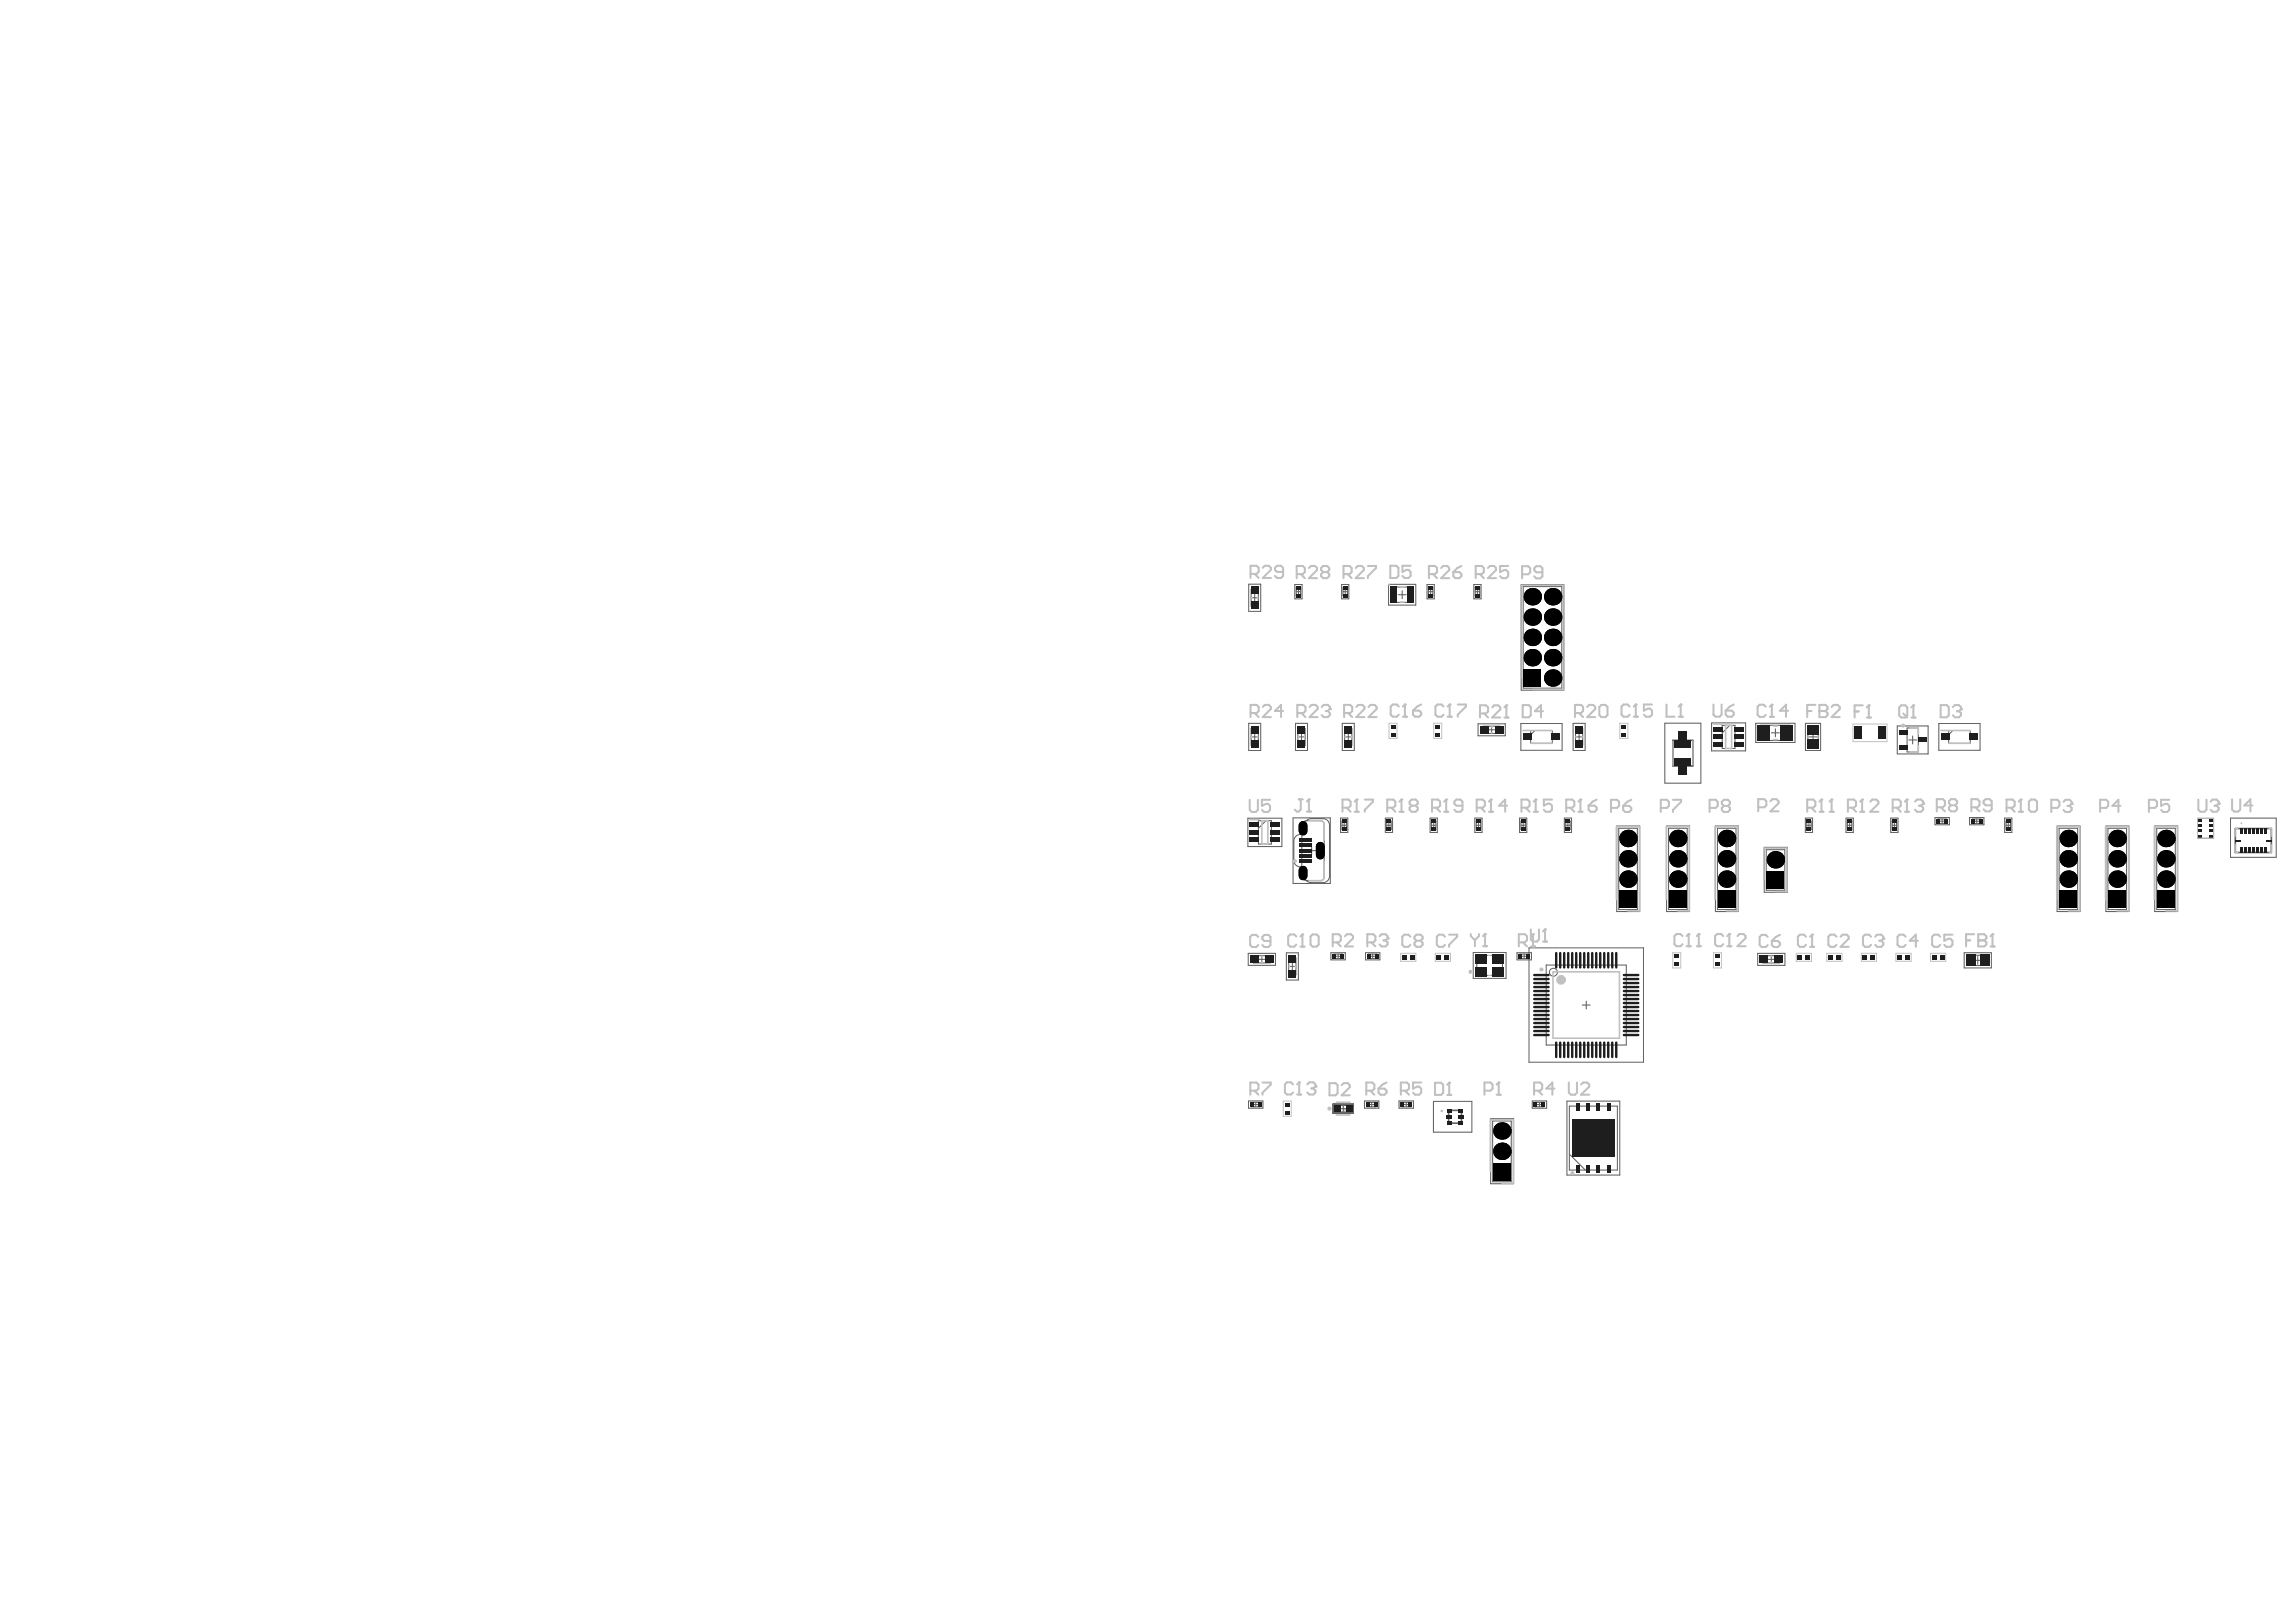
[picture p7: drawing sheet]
<svg xmlns="http://www.w3.org/2000/svg" width="297mm" height="210mm" viewBox="0 0 297 210" stroke-linecap="round" stroke-linejoin="round" font-family="sans-serif">
<g fill="none" stroke="#5a5a5a" stroke-width=".13">
<path d="M161.5 75.6h1.6v3.5h-1.6zM161.9 77.4h.9M161.9 76.3h.9v2.1h-.9zM162.3 76.9v.9M167.5 75.6h.9v1.9h-.9zM167.7 76.6h.6M167.7 76h.6v1.1h-.6zM168 76.3v.6M173.6 75.6h.9v1.9h-.9zM173.7 76.6h.6M173.7 76h.6v1.1h-.6zM174 76.3v.6"/>
<path d="M179.6 75.6h3.6v2.7h-3.6zM180.3 76h2.2v2h-2.2zM180.9 77h1M181.4 76.4v1.1M184.6 75.6h1v1.9h-1zM184.8 76.6h.6M184.8 76h.6v1.1h-.6zM185.1 76.3v.6M190.7 75.6h.9v1.9h-.9zM190.9 76.6h.5M190.9 76h.5v1.1h-.5zM191.1 76.3v.6"/>
<path d="M196.8 75.7h5.5v13.6h-5.5zM197.1 75.9h5v13.2h-5zM161.5 93.6h1.6v3.5h-1.6zM161.9 95.4h.9M161.9 94.3h.9v2.2h-.9zM162.3 94.9v.9M167.6 93.6h1.6v3.5h-1.6zM167.9 95.4h.9M167.9 94.3h.9v2.2h-.9zM168.4 94.9v.9M173.7 93.6h1.5v3.5h-1.5zM174 95.4h.9"/>
<path d="M174 94.3h.9v2.2h-.9zM174.4 94.9v.9M191.2 93.7h3.5v1.5h-3.5zM191.9 94h2.2v.9h-2.2zM192.5 94.4h.9M193 94v.9M196.8 93.6h5.3v3.5h-5.3zM198 94.5h2.8v1.7h-2.8zM198.6 94.5l-.6 .6M203.5 93.6h1.6v3.5h-1.6zM203.8 95.4h1M203.8 94.3h1v2.2h-1z"/>
<path d="M204.3 94.9v.9M215.4 93.6h4.6v7.7h-4.6zM221.4 93.6h4.4v3.6h-4.4zM222.8 93.9h1.7v3h-1.7zM223.8 93.9l-1 .9M227.1 93.6h5.1v2.5h-5.1zM227.8 93.9h3.8v1.9h-3.8zM229.2 94.8h1M229.7 94.3v1.1M233.6 93.6h1.9v3.5h-1.9zM233.9 94.2h1.3v2.3h-1.3zM234 95.4h1.1"/>
<path d="M234.6 94.8v1.1M245.5 93.9h3.9v3.7h-3.9zM246.7 94.2h1.5v3.1h-1.5zM246.9 95.8h1.1M247.4 95.2v1.1M250.8 93.6h5.4v3.5h-5.4zM252.1 94.5h2.8v1.7h-2.8zM252.6 94.5l-.5 .6M161.4 105.9h4.4v3.7h-4.4zM162.8 106.2h1.7v3h-1.7zM163.8 106.2l-1 1M167.3 105.8h4.8v8.5h-4.8z"/>
<path d="M168.6 106.3l.5-.1h1.7l.3 .1 .2 .4-.1 7-.4 .3h-1.7a.63 .63 0 0 1-.7-.6v-6.6zM169 106.2l.6-.3h1.6a.83 .83 0 0 1 .8 .9v6.6a.83 .83 0 0 1-.8 .8h-1.6a.83 .83 0 0 1-.8-.8v-1.2a1.03 1.03 0 0 1-1.4-.8v-2.6a.83 .83 0 0 1 .8-.8h.6v-1.2zM169.2 110.1h1M169.7 109.6v1M173.4 105.9h1v1.8h-1zM173.6 106.8h.6M173.6 106.3h.6v1h-.6zM173.9 106.5v.6M179.2 105.9h1v1.8h-1zM179.4 106.8h.6M179.4 106.3h.6v1h-.6zM179.7 106.5v.6"/>
<path d="M185 105.9h.9v1.8h-.9zM185.2 106.8h.6M185.2 106.3h.6v1h-.6zM185.5 106.5v.6M190.8 105.9h.9v1.8h-.9zM191 106.8h.6M191 106.3h.6v1h-.6zM191.3 106.5v.6M196.6 105.9h.9v1.8h-.9zM196.8 106.8h.5M196.8 106.3h.5v1h-.5zM197.1 106.5v.6"/>
<path d="M202.4 105.9h.9v1.8h-.9zM202.6 106.8h.5M202.6 106.3h.5v1h-.5zM202.8 106.5v.6M209.2 106.9h2.9v11.1h-2.9zM209.4 107.2h2.4v10.5h-2.4zM215.6 106.9h3v11.1h-3zM215.9 107.2h2.4v10.5h-2.4zM221.9 106.9h3v11.1h-3zM222.2 107.2h2.4v10.5h-2.4zM228.2 109.7h3v5.8h-3zM228.5 110h2.4v5.2h-2.4z"/>
<path d="M233.6 105.9h.9v1.8h-.9zM233.7 106.8h.6M233.7 106.3h.6v1h-.6zM234 106.5v.6M238.8 105.9h1v1.8h-1zM239 106.8h.6M239 106.3h.6v1h-.6zM239.3 106.5v.6M244.6 105.9h.9v1.8h-.9zM244.8 106.8h.6M244.8 106.3h.6v1h-.6zM245.1 106.5v.6"/>
<path d="M250.3 105.8h1.9v.9h-1.9zM250.7 106h1.1v.6h-1.1zM251 106.3h.5M251.3 106v.6M254.8 105.8h1.9v.9h-1.9zM255.2 106h1.1v.6h-1.1zM255.5 106.3h.5M255.7 106v.6M259.3 105.9h1v1.8h-1zM259.5 106.8h.6M259.5 106.3h.6v1h-.6zM259.8 106.5v.6"/>
<path d="M266.1 106.9h3v11.1h-3zM266.4 107.2h2.4v10.5h-2.4zM272.4 106.9h3v11.1h-3zM272.7 107.2h2.4v10.5h-2.4zM278.8 106.9h2.9v11.1h-2.9zM279 107.2h2.4v10.5h-2.4zM284.3 105.9h2.1v2.6h-2.1zM288.6 105.9h5.9v5h-5.9zM161.5 123.4h3.5v1.5h-3.5zM162.2 123.7h2.1v.9h-2.1zM162.8 124.1h.9M163.2 123.7v.9"/>
<path d="M166.4 123.3h1.6v3.5h-1.6zM166.7 125.1h1M166.7 124h1v2.2h-1zM167.2 124.6v.9M172.2 123.3h1.8v.9h-1.8zM172.6 123.5h1.1v.5h-1.1zM172.8 123.8h.6M173.1 123.5v.5M176.7 123.3h1.8v.9h-1.8zM177 123.5h1.1v.5h-1.1zM177.3 123.8h.6M177.6 123.5v.5"/>
<path d="M190.6 123.3h4.2v3.3h-4.2zM191.1 123.6h3.3v2.6h-3.3zM196.3 123.3h1.8v.9h-1.8zM196.6 123.5h1.1v.5h-1.1zM196.9 123.8h.6M197.2 123.5v.5M197.8 122.7h14.8v14.8h-14.8zM200 124.9h10.4v10.3h-10.4zM204.7 130.1h1M205.2 129.5v1.1M227.4 123.4h3.5v1.5h-3.5zM228.1 123.7h2.1v.9h-2.1z"/>
<path d="M228.7 124.1h.9M229.2 123.7v.9M254.1 123.3h3.5v2h-3.5zM254.7 123.6h2.3v1.3h-2.3zM255.4 124.3h1M255.9 123.8v1M161.5 142.5h1.9v.9h-1.9zM161.9 142.7h1.1v.5h-1.1zM162.2 142.9h.5M162.5 142.7v.5M173.3 143.5h1M173.8 143v1"/>
<path d="M176.5 142.5h1.9v.9h-1.9zM176.9 142.7h1.1v.5h-1.1zM177.2 142.9h.5M177.5 142.7v.5M181 142.5h1.9v.9h-1.9zM181.4 142.7h1.1v.5h-1.1zM181.6 142.9h.6M181.9 142.7v.5M185.4 142.5h5v4h-5zM192.9 144.8h2.9v8.4h-2.9zM193.1 145.1h2.4v7.8h-2.4zM198.2 142.5h1.9v.9h-1.9z"/>
<path d="M198.6 142.7h1.1v.5h-1.1zM198.9 142.9h.5M199.2 142.7v.5M202.7 142.5h6.9v9.6h-6.9zM203 143.1h6.2v8.3h-6.2zM203 149.4l2.1 2"/>
<circle cx="201" cy="125.8" r=".52"/>
</g>
<g fill="none" stroke="#5a5a5a" stroke-width=".21">
<path d="M216.4 95.8h2.6v3.3h-2.6zM289.2 107.2h4.7v3.1h-4.7zM172.5 142.9h2.6v1.1h-2.6zM187.4 143.7h1.7v1.6h-1.7z"/>
<circle cx="190.2" cy="125.8" r=".1"/>
</g>
<g fill="#5a5a5a">
<path d="M174.5 143a.23 .23 0 0 1 .3 .2 .23 .23 0 0 1-.2 .3l-.1 .1h.3v.1h-.4l.2-.3a.16 .16 0 0 0 .1-.2 .16 .16 0 0 0-.1-.1l-.2 .1z"/>
<path d="M173.9 143.1v.5h.2l.1-.4zM173.8 143l.4 .1 .1 .4-.1 .1-.4 .1z"/>
</g>
<path d="M172.5 142.9h2.6v1.1h-2.6zM172.9 143h1.8v.9h-1.8z" fill="none" stroke="#5a5a5a" stroke-width=".21"/>
<path d="M168.6 106.8v.7M168.6 112.6v.7M170.8 109.5v1.2" fill="none" stroke="#000" stroke-width="1.1"/>
<g fill="#000">
<path d="M197.1 86.6h2.3v2.3h-2.3z" fill-rule="evenodd"/>
<path d="M197.1 86.6h2.3v2.3h-2.3z" fill-rule="evenodd"/>
<path d="M209.5 115.3h2.2v2.2h-2.2z" fill-rule="evenodd"/>
<path d="M209.5 115.3h2.2v2.2h-2.2z" fill-rule="evenodd"/>
<path d="M215.9 115.3h2.3v2.2h-2.3z" fill-rule="evenodd"/>
<path d="M215.9 115.3h2.3v2.2h-2.3z" fill-rule="evenodd"/>
<path d="M222.2 115.3h2.3v2.2h-2.3z" fill-rule="evenodd"/>
<path d="M222.2 115.3h2.3v2.2h-2.3z" fill-rule="evenodd"/>
<path d="M228.6 112.8h2.2v2.2h-2.2z" fill-rule="evenodd"/>
<path d="M228.6 112.8h2.2v2.2h-2.2z" fill-rule="evenodd"/>
<path d="M266.5 115.3h2.2v2.2h-2.2z" fill-rule="evenodd"/>
<path d="M266.5 115.3h2.2v2.2h-2.2z" fill-rule="evenodd"/>
<path d="M272.8 115.3h2.2v2.2h-2.2z" fill-rule="evenodd"/>
<path d="M272.8 115.3h2.2v2.2h-2.2z" fill-rule="evenodd"/>
<path d="M279.1 115.3h2.2v2.2h-2.2z" fill-rule="evenodd"/>
<path d="M279.1 115.3h2.2v2.2h-2.2z" fill-rule="evenodd"/>
<path d="M193.2 150.5h2.2v2.2h-2.2z" fill-rule="evenodd"/>
<path d="M193.2 150.5h2.2v2.2h-2.2z" fill-rule="evenodd"/>
</g>
<g fill="#000">
<circle cx="198.2" cy="77.2" r="1.13"/>
<circle cx="198.2" cy="79.9" r="1.13"/>
<circle cx="200.9" cy="77.2" r="1.13"/>
<circle cx="200.9" cy="79.9" r="1.13"/>
<circle cx="198.2" cy="85.1" r="1.13"/>
<circle cx="198.2" cy="82.5" r="1.13"/>
<circle cx="200.9" cy="87.7" r="1.13"/>
<circle cx="200.9" cy="85.1" r="1.13"/>
<circle cx="200.9" cy="82.5" r="1.13"/>
<circle cx="210.6" cy="108.5" r="1.13"/>
<circle cx="210.6" cy="111.1" r="1.13"/>
<circle cx="210.6" cy="113.8" r="1.13"/>
<circle cx="217.1" cy="108.5" r="1.13"/>
<circle cx="217.1" cy="111.1" r="1.13"/>
<circle cx="217.1" cy="113.8" r="1.13"/>
<circle cx="223.4" cy="111.1" r="1.13"/>
<circle cx="223.4" cy="113.8" r="1.13"/>
<circle cx="223.4" cy="108.5" r="1.13"/>
<circle cx="229.7" cy="111.3" r="1.13"/>
<circle cx="267.6" cy="111.1" r="1.13"/>
<circle cx="267.6" cy="108.5" r="1.13"/>
<circle cx="267.6" cy="113.8" r="1.13"/>
<circle cx="273.9" cy="108.5" r="1.13"/>
<circle cx="273.9" cy="111.1" r="1.13"/>
<circle cx="273.9" cy="113.8" r="1.13"/>
<circle cx="280.2" cy="108.5" r="1.13"/>
<circle cx="280.2" cy="111.1" r="1.13"/>
<circle cx="280.2" cy="113.8" r="1.13"/>
<circle cx="194.3" cy="146.4" r="1.13"/>
<circle cx="194.3" cy="149" r="1.13"/>
</g>
<g fill="#1e1e1e">
<path d="M161.7 142.7h.5v.5h-.5z" fill-rule="evenodd"/>
<path d="M161.8 123.7h1v.9h-1z" fill-rule="evenodd"/>
<path d="M161.7 108.4h1.2v.6h-1.2z" fill-rule="evenodd"/>
<path d="M161.7 106.4h1.2v.6h-1.2z" fill-rule="evenodd"/>
<path d="M161.8 95.8h1v1h-1z" fill-rule="evenodd"/>
<path d="M161.8 93.9h1v1h-1z" fill-rule="evenodd"/>
<path d="M163.7 123.7h1v.9h-1z" fill-rule="evenodd"/>
<path d="M166.2 142.7h.6v.5h-.6z" fill-rule="evenodd"/>
<path d="M167.9 95.8h1v1h-1z" fill-rule="evenodd"/>
<path d="M167.9 93.9h1v1h-1z" fill-rule="evenodd"/>
<path d="M167.7 76.9h.6v.4h-.6z" fill-rule="evenodd"/>
<path d="M167.7 75.8h.6v.5h-.6z" fill-rule="evenodd"/>
<path d="M172.4 123.5h.4v.5h-.4z" fill-rule="evenodd"/>
<path d="M173.9 95.8h1v1h-1z" fill-rule="evenodd"/>
<path d="M173.9 93.9h1v1h-1z" fill-rule="evenodd"/>
<path d="M176.7 142.7h.5v.5h-.5z" fill-rule="evenodd"/>
<path d="M176.8 123.5h.5v.5h-.5z" fill-rule="evenodd"/>
<path d="M179.4 107.1h.6v.4h-.6z" fill-rule="evenodd"/>
<path d="M179.4 106h.6v.5h-.6z" fill-rule="evenodd"/>
<path d="M181.2 142.7h.4v.5h-.4z" fill-rule="evenodd"/>
<path d="M181.4 123.6h.5v.6h-.5z" fill-rule="evenodd"/>
<path d="M182.5 123.6h.5v.6h-.5z" fill-rule="evenodd"/>
<path d="M185.2 107.1h.6v.4h-.6z" fill-rule="evenodd"/>
<path d="M185.2 106h.6v.5h-.6z" fill-rule="evenodd"/>
<path d="M184.8 76.9h.6v.4h-.6z" fill-rule="evenodd"/>
<path d="M184.8 75.8h.6v.5h-.6z" fill-rule="evenodd"/>
<path d="M187.1 144.3h.7v.5h-.7z" fill-rule="evenodd"/>
<path d="M187.3 145.1h.5v.4h-.5z" fill-rule="evenodd"/>
<path d="M186.9 123.6h.5v.6h-.5z" fill-rule="evenodd"/>
<path d="M188.7 144.3h.7v.5h-.7z" fill-rule="evenodd"/>
<path d="M188.7 145.1h.5v.4h-.5z" fill-rule="evenodd"/>
<path d="M190.9 125.2h1.4v1.2h-1.4z" fill-rule="evenodd"/>
<path d="M191 107.1h.6v.4h-.6z" fill-rule="evenodd"/>
<path d="M191 106h.6v.5h-.6z" fill-rule="evenodd"/>
<path d="M191.5 94h1v.9h-1z" fill-rule="evenodd"/>
<path d="M190.9 76.9h.5v.4h-.5z" fill-rule="evenodd"/>
<path d="M190.9 75.8h.5v.5h-.5z" fill-rule="evenodd"/>
<path d="M193.1 125.2h1.5v1.2h-1.5z" fill-rule="evenodd"/>
<path d="M193.4 94h1.1v.9h-1.1z" fill-rule="evenodd"/>
<path d="M198.4 142.7h.5v.5h-.5z" fill-rule="evenodd"/>
<path d="M197.5 123.5h.4v.5h-.4z" fill-rule="evenodd"/>
<path d="M199.4 142.7h.5v.5h-.5z" fill-rule="evenodd"/>
<path d="M202.6 107.1h.5v.4h-.5z" fill-rule="evenodd"/>
<path d="M202.6 106h.5v.5h-.5z" fill-rule="evenodd"/>
<path d="M203.9 150.8h.5v1h-.5z" fill-rule="evenodd"/>
<path d="M203.8 95.8h1v1h-1z" fill-rule="evenodd"/>
<path d="M203.8 93.9h1v1h-1z" fill-rule="evenodd"/>
<path d="M206.6 150.8h.4v1h-.4z" fill-rule="evenodd"/>
<path d="M207.9 150.8h.4v1h-.4z" fill-rule="evenodd"/>
<path d="M209.8 93.8h.6v.5h-.6z" fill-rule="evenodd"/>
<path d="M216.6 123.5h.6v.5h-.6z" fill-rule="evenodd"/>
<path d="M233.6 123.6h.5v.6h-.5z" fill-rule="evenodd"/>
<path d="M233.7 107.1h.6v.4h-.6z" fill-rule="evenodd"/>
<path d="M233.7 106h.6v.5h-.6z" fill-rule="evenodd"/>
<path d="M237.6 123.6h.5v.6h-.5z" fill-rule="evenodd"/>
<path d="M242 123.6h.6v.6h-.6z" fill-rule="evenodd"/>
<path d="M246.5 123.6h.5v.6h-.5z" fill-rule="evenodd"/>
<path d="M245.5 123.6h.5v.6h-.5z" fill-rule="evenodd"/>
<path d="M245.7 96.4h1v.7h-1z" fill-rule="evenodd"/>
<path d="M245.7 94.5h1v.6h-1z" fill-rule="evenodd"/>
<path d="M251 123.6h.5v.6h-.5z" fill-rule="evenodd"/>
<path d="M250 123.6h.5v.6h-.5z" fill-rule="evenodd"/>
<path d="M250.5 106h.5v.6h-.5z" fill-rule="evenodd"/>
<path d="M255 106h.5v.6h-.5z" fill-rule="evenodd"/>
<path d="M256 106h.5v.6h-.5z" fill-rule="evenodd"/>
<path d="M284.3 107.3h.5v.4h-.5z" fill-rule="evenodd"/>
<path d="M284.3 106.7h.5v.3h-.5z" fill-rule="evenodd"/>
<path d="M284.3 106h.5v.4h-.5z" fill-rule="evenodd"/>
<path d="M285.9 106h.5v.4h-.5z" fill-rule="evenodd"/>
<path d="M285.9 106.7h.5v.3h-.5z" fill-rule="evenodd"/>
<path d="M285.9 107.3h.5v.4h-.5z" fill-rule="evenodd"/>
<path d="M161.7 107.4h1.2v.6h-1.2z" fill-rule="evenodd"/>
<path d="M161.8 75.9h1v1h-1z" fill-rule="evenodd"/>
<path d="M161.8 77.8h1v1h-1z" fill-rule="evenodd"/>
<path d="M166.2 143.7h.6v.5h-.6z" fill-rule="evenodd"/>
<path d="M172.6 143.1h.8v.8h-.8z" fill-rule="evenodd"/>
<path d="M174.1 143.1h.9v.8h-.9z" fill-rule="evenodd"/>
<path d="M187.3 143.6h.5v.4h-.5z" fill-rule="evenodd"/>
<path d="M188.7 143.6h.5v.4h-.5z" fill-rule="evenodd"/>
</g>
<path d="M201.8 134.9v1.9M202.4 134.9v1.9M202.9 134.9v1.9" fill="none" stroke="#1e1e1e" stroke-width=".31"/>
<path d="M203.9 142.8h.5v.9h-.5z" fill-rule="evenodd" fill="#1e1e1e"/>
<path d="M203.9 134.9v1.9M204.4 134.9v1.9M205 134.9v1.9" fill="none" stroke="#1e1e1e" stroke-width=".31"/>
<path d="M206.6 142.8h.4v.9h-.4z" fill-rule="evenodd" fill="#1e1e1e"/>
<path d="M206 134.9v1.9M206.5 134.9v1.9M207 134.9v1.9" fill="none" stroke="#1e1e1e" stroke-width=".31"/>
<path d="M207.9 142.8h.4v.9h-.4z" fill-rule="evenodd" fill="#1e1e1e"/>
<path d="M208.1 134.9v1.9M208.6 134.9v1.9M209.1 134.9v1.9" fill="none" stroke="#1e1e1e" stroke-width=".31"/>
<g fill="#1e1e1e">
<path d="M209.8 94.8h.6v.6h-.6z" fill-rule="evenodd"/>
<path d="M216.6 124.5h.6v.6h-.6z" fill-rule="evenodd"/>
<path d="M240 94h.9v1.7h-.9z" fill-rule="evenodd"/>
<path d="M248.2 95.4h1v.7h-1z" fill-rule="evenodd"/>
<path d="M284.3 108h.5v.4h-.5z" fill-rule="evenodd"/>
<path d="M285.9 108h.5v.4h-.5z" fill-rule="evenodd"/>
<path d="M289.8 109.6h.3v.7h-.3z" fill-rule="evenodd"/>
<path d="M290.4 109.6h.2v.7h-.2z" fill-rule="evenodd"/>
<path d="M290.9 109.6h.2v.7h-.2z" fill-rule="evenodd"/>
<path d="M290.9 107.2h.2v.7h-.2z" fill-rule="evenodd"/>
<path d="M290.4 107.2h.2v.7h-.2z" fill-rule="evenodd"/>
<path d="M289.8 107.2h.3v.7h-.3z" fill-rule="evenodd"/>
<path d="M291.9 109.6h.3v.7h-.3z" fill-rule="evenodd"/>
<path d="M292.4 109.6h.3v.7h-.3z" fill-rule="evenodd"/>
<path d="M292.9 109.6h.3v.7h-.3z" fill-rule="evenodd"/>
<path d="M292.9 107.2h.3v.7h-.3z" fill-rule="evenodd"/>
<path d="M292.4 107.2h.3v.7h-.3z" fill-rule="evenodd"/>
<path d="M291.9 107.2h.3v.7h-.3z" fill-rule="evenodd"/>
<path d="M190.9 123.5h1.4v1.2h-1.4z" fill-rule="evenodd"/>
<path d="M193.1 123.5h1.5v1.2h-1.5z" fill-rule="evenodd"/>
</g>
<path d="M201.8 123.3v1.9M202.4 123.3v1.9M202.9 123.3v1.9M203.9 123.3v1.9M204.4 123.3v1.9M205 123.3v1.9M206 123.3v1.9M206.5 123.3v1.9M207 123.3v1.9M208.1 123.3v1.9M208.6 123.3v1.9M209.1 123.3v1.9" fill="none" stroke="#1e1e1e" stroke-width=".31"/>
<g fill="#1e1e1e">
<path d="M254.4 123.6h1.1v1.4h-1.1z" fill-rule="evenodd"/>
<path d="M256.2 123.6h1.2v1.4h-1.2z" fill-rule="evenodd"/>
<path d="M162.7 142.7h.5v.5h-.5z" fill-rule="evenodd"/>
<path d="M166.7 125.5h1v1h-1z" fill-rule="evenodd"/>
<path d="M166.7 123.6h1v1h-1z" fill-rule="evenodd"/>
<path d="M168.1 110.5h1.5v.5h-1.5z" fill-rule="evenodd"/>
<path d="M168.1 111.2h1.5v.5h-1.5z" fill-rule="evenodd"/>
<path d="M164.4 108.4h1.2v.6h-1.2z" fill-rule="evenodd"/>
<path d="M168.1 108.5h1.5v.5h-1.5z" fill-rule="evenodd"/>
<path d="M168.1 109.2h1.5v.4h-1.5z" fill-rule="evenodd"/>
<path d="M164.4 106.4h1.2v.6h-1.2z" fill-rule="evenodd"/>
<path d="M177.7 142.7h.5v.5h-.5z" fill-rule="evenodd"/>
<path d="M173.4 123.5h.5v.5h-.5z" fill-rule="evenodd"/>
<path d="M177.9 123.5h.4v.5h-.4z" fill-rule="evenodd"/>
<path d="M173.6 107.1h.6v.4h-.6z" fill-rule="evenodd"/>
<path d="M173.6 106h.6v.5h-.6z" fill-rule="evenodd"/>
<path d="M173.7 76.9h.6v.4h-.6z" fill-rule="evenodd"/>
<path d="M173.7 75.8h.6v.5h-.6z" fill-rule="evenodd"/>
<path d="M182.2 142.7h.5v.5h-.5z" fill-rule="evenodd"/>
<path d="M185.9 123.6h.5v.6h-.5z" fill-rule="evenodd"/>
<path d="M179.9 93.8h.6v.5h-.6z" fill-rule="evenodd"/>
<path d="M185.7 93.8h.6v.5h-.6z" fill-rule="evenodd"/>
</g>
<path d="M198.5 133.9h1.8M198.5 132.9h1.8M198.5 132.4h1.8M198.5 131.9h1.8M198.5 130.8h1.8M198.5 130.3h1.8M198.5 129.8h1.8M198.5 129.3h1.8M198.5 128.3h1.8M198.5 127.7h1.8M198.5 127.2h1.8M198.5 126.2h1.8" fill="none" stroke="#1e1e1e" stroke-width=".31"/>
<g fill="#1e1e1e">
<path d="M196.4 123.5h.5v.5h-.5z" fill-rule="evenodd"/>
<path d="M196.8 107.1h.5v.4h-.5z" fill-rule="evenodd"/>
<path d="M196.8 106h.5v.5h-.5z" fill-rule="evenodd"/>
<path d="M205.2 150.8h.5v1h-.5z" fill-rule="evenodd"/>
</g>
<path d="M210.1 133.9h1.8M210.1 131.9h1.8M210.1 132.4h1.8M210.1 132.9h1.8M210.1 129.3h1.8M210.1 129.8h1.8M210.1 130.3h1.8M210.1 130.8h1.8M210.1 127.2h1.8M210.1 127.7h1.8M210.1 128.3h1.8M210.1 126.2h1.8" fill="none" stroke="#1e1e1e" stroke-width=".31"/>
<g fill="#1e1e1e">
<path d="M216.7 98.1h2.1v1.1h-2.1z" fill-rule="evenodd"/>
<path d="M216.7 95.8h2.1v1h-2.1z" fill-rule="evenodd"/>
<path d="M221.9 123.5h.6v.5h-.6z" fill-rule="evenodd"/>
<path d="M227.7 123.7h1v.9h-1z" fill-rule="evenodd"/>
<path d="M224.4 96h1.2v.7h-1.2z" fill-rule="evenodd"/>
<path d="M221.7 96h1.2v.7h-1.2z" fill-rule="evenodd"/>
<path d="M224.4 94.1h1.2v.6h-1.2z" fill-rule="evenodd"/>
<path d="M221.7 94.1h1.2v.6h-1.2z" fill-rule="evenodd"/>
<path d="M232.6 123.6h.5v.6h-.5z" fill-rule="evenodd"/>
<path d="M236.5 123.6h.6v.6h-.6z" fill-rule="evenodd"/>
<path d="M233.8 95.7h1.5v1.2h-1.5z" fill-rule="evenodd"/>
<path d="M233.8 93.9h1.5v1.1h-1.5z" fill-rule="evenodd"/>
<path d="M241 123.6h.5v.6h-.5z" fill-rule="evenodd"/>
<path d="M239 107.1h.6v.4h-.6z" fill-rule="evenodd"/>
<path d="M239 106h.6v.5h-.6z" fill-rule="evenodd"/>
<path d="M244.8 107.1h.6v.4h-.6z" fill-rule="evenodd"/>
<path d="M244.8 106h.6v.5h-.6z" fill-rule="evenodd"/>
<path d="M251.5 106h.5v.6h-.5z" fill-rule="evenodd"/>
<path d="M259.5 107.1h.6v.4h-.6z" fill-rule="evenodd"/>
<path d="M259.5 106h.6v.5h-.6z" fill-rule="evenodd"/>
<path d="M289.2 108.6h.7v.3h-.7z" fill-rule="evenodd"/>
<path d="M293.2 108.6h.7v.3h-.7z" fill-rule="evenodd"/>
<path d="M164.4 107.4h1.2v.6h-1.2z" fill-rule="evenodd"/>
<path d="M168.1 109.9h1.5v.4h-1.5z" fill-rule="evenodd"/>
<path d="M179.9 94.8h.6v.6h-.6z" fill-rule="evenodd"/>
<path d="M185.7 94.8h.6v.6h-.6z" fill-rule="evenodd"/>
<path d="M179.9 75.9h.9v2.1h-.9z" fill-rule="evenodd"/>
<path d="M182 75.9h.9v2.1h-.9z" fill-rule="evenodd"/>
</g>
<path d="M198.5 133.4h1.8M198.5 131.4h1.8M198.5 128.8h1.8M198.5 126.7h1.8M201.3 134.9v1.9M203.4 134.9v1.9" fill="none" stroke="#1e1e1e" stroke-width=".31"/>
<g fill="#1e1e1e">
<path d="M197 94.9h1.1v.9h-1.1z" fill-rule="evenodd"/>
<path d="M200.7 94.9h1.1v.9h-1.1z" fill-rule="evenodd"/>
<path d="M205.2 142.8h.5v.9h-.5z" fill-rule="evenodd"/>
</g>
<path d="M205.5 134.9v1.9M207.5 134.9v1.9M210.1 133.4h1.8M210.1 126.7h1.8M210.1 128.8h1.8M210.1 131.4h1.8" fill="none" stroke="#1e1e1e" stroke-width=".31"/>
<g fill="#1e1e1e">
<path d="M217.2 99.2h1v1.1h-1z" fill-rule="evenodd"/>
<path d="M217.2 94.6h1v1.2h-1z" fill-rule="evenodd"/>
<path d="M221.9 124.5h.6v.6h-.6z" fill-rule="evenodd"/>
<path d="M224.4 95.1h1.2v.6h-1.2z" fill-rule="evenodd"/>
<path d="M221.7 95.1h1.2v.6h-1.2z" fill-rule="evenodd"/>
<path d="M227.4 93.9h1.6v1.9h-1.6z" fill-rule="evenodd"/>
<path d="M230.4 93.9h1.6v1.9h-1.6z" fill-rule="evenodd"/>
<path d="M243 94h.9v1.7h-.9z" fill-rule="evenodd"/>
<path d="M251.1 94.9h1.1v.9h-1.1z" fill-rule="evenodd"/>
<path d="M291.4 109.6h.3v.7h-.3z" fill-rule="evenodd"/>
<path d="M291.4 107.2h.3v.7h-.3z" fill-rule="evenodd"/>
</g>
<path d="M201.3 123.3v1.9M203.4 123.3v1.9M205.5 123.3v1.9M207.5 123.3v1.9" fill="none" stroke="#1e1e1e" stroke-width=".31"/>
<g fill="#1e1e1e">
<path d="M229.6 123.7h1v.9h-1z" fill-rule="evenodd"/>
<path d="M254.8 94.9h1.1v.9h-1.1z" fill-rule="evenodd"/>
<path d="M203.4 144.8h5.5v4.9h-5.5z" fill-rule="evenodd"/>
</g>
<g fill="none" stroke="#c0c0c0" stroke-width=".21">
<path d="M161.9 77.3v.1M162.7 77.3v.1M181.1 77.9h.6M181.1 76h.6M161.9 95.3v.1M162.7 95.3v.1M168 95.3v.1M168.8 95.3v.1M174 95.3v.1M174.8 95.3v.1M192.9 94.8h.1M192.9 94.1h.1"/>
<path d="M196.8 87.7v-12h5.6v13.5h-4.2M197 94.5h3.8M198 96.2h2.8M203.9 95.3v.1M204.7 95.3v.1M221.7 93.7h1.2M223.2 93.9h.8v3h-.8zM229.4 95.7h.5M229.4 94h.5M247.1 94.2h1.1v.8M248.2 96.5v.8h-1.1M251.1 94.5h3.8"/>
<path d="M252.1 96.2h2.8M161.7 106.1h1.2M163.3 106.2h.7v3h-.7zM169.3 106.2h1.5l.4 .2 .1 2.3M171.3 111.5l-.1 2.2-.4 .3h-1.5M209.1 116.4v-9.4h3v10.9h-1.5M215.6 116.4v-9.4h2.9v10.9h-1.4M221.9 116.4v-9.4h2.9v10.9h-1.4M228.2 113.9v-4.1h3v5.6h-1.5M266.1 116.4v-9.4h3v10.9h-1.5M272.4 116.4v-9.4h3v10.9h-1.5M278.7 116.4v-9.4h3v10.9h-1.5"/>
<path d="M163.2 123.8h.1M163.2 124.5h.1M166.8 125v.1M167.6 125v.1M200.9 125.8h8.6v8.6h-8.6zM229.1 123.8h.1M229.1 124.5h.1M172.9 144.3h1.8M172.9 142.6h1.8M192.8 151.6v-6.7h3v8.2h-1.5"/>
<circle cx="190.2" cy="125.8" r=".1"/>
<circle cx="186.5" cy="143.8" r=".05"/>
</g>
<g fill="none" stroke="#c0c0c0" stroke-width=".13">
<path d="M179.7 93.6h1v2h-1zM185.5 93.6h1v2h-1zM209.6 93.6h1v2h-1zM216.4 95.9v3.2M219 95.8v3.2M239.7 93.7h4.4v2.3h-4.4zM284.3 105.9h2.1v2.6h-2.1zM289.2 109.3v1h.3M289.5 107.2h-.3v1.1M293.5 107.2h.4v1.1M293.9 109.3v1h-.3M181.2 123.4h2v1h-2z"/>
<path d="M185.7 123.4h1.9v1h-1.9zM192.5 126.2h.4M192.5 123.6h.4M216.4 123.3h1v2h-1zM221.7 123.3h1v2h-1zM232.4 123.4h2v1h-2zM236.3 123.4h2v1h-2zM240.8 123.4h2v1h-2zM245.3 123.4h1.9v1h-1.9zM249.8 123.4h1.9v1h-1.9zM166 142.5h1.1v2h-1.1z"/>
<circle cx="179.7" cy="75.7" r=".05"/>
<circle cx="290" cy="106.5" r=".05"/>
</g>
<g fill="none" stroke="#c0c0c0" stroke-width=".26">
<path d="M161.8 74.3h.8l.2-.3v-.5l-.2-.3h-.8v1.6M162.3 74.3l.5 .5M163.4 73.5l.2-.3h.6l.2 .3v.2l-1 1.1h1M166 74h-.8l-.3-.3v-.2l.3-.3h.5l.3 .3v1l-.3 .3h-.5l-.3-.3M167.8 74.3h.7l.3-.3v-.5l-.3-.3h-.7v1.6M168.3 74.3l.5 .5M169.3 73.5l.3-.3h.5l.3 .3v.3l-1.1 1h1.1M171.2 74l-.3-.2v-.3l.3-.3h.5l.3 .3v.3l-.3 .2M171.2 74l-.3 .3v.3l.3 .2h.5l.3-.2v-.3l-.3-.3M171.2 74h.5M173.8 74.3h.8l.3-.3v-.5l-.3-.3h-.8v1.6M174.3 74.3l.6 .5"/>
<path d="M175.4 73.5l.3-.3h.5l.2 .3v.3l-1 1h1M177 73.2h1v.3l-1 1.1v.2M179.9 73.2h.8l.2 .3v1l-.2 .3h-.8zM182.5 73.2h-1.1v.8l.6-.3h.2l.3 .3v.5l-.3 .3h-.5l-.3-.3M184.9 74.3h.8l.2-.3v-.5l-.2-.3h-.8v1.6M185.4 74.3l.5 .5M186.4 73.5l.3-.3h.5l.3 .3v.3l-1.1 1h1.1M188 74h.8l.3 .3v.3l-.3 .2h-.5l-.3-.2zM189.1 73.2l-.6 .3-.5 .5M190.9 74.3h.8l.3-.3v-.5l-.3-.3h-.8v1.6M191.4 74.3l.6 .5M192.5 73.5l.3-.3h.5l.2 .3v.3l-1 1h1"/>
<path d="M195.1 73.2h-1v.8l.5-.2h.3l.2 .2v.6l-.2 .2h-.6l-.2-.2M196.9 74.3h.8l.3-.2v-.6l-.3-.2h-.8v1.5M199.5 74.1h-.7l-.3-.3v-.3l.3-.2h.5l.2 .2v1.1l-.2 .2h-.5l-.3-.2M161.8 92.3h.8l.2-.3v-.5l-.2-.3h-.8v1.6M162.3 92.3l.5 .5M163.4 91.5l.2-.3h.6l.2 .3v.2l-1 1.1h1M166 92h-1.1l.8-.8v1.6M167.8 92.3h.8l.3-.3v-.5l-.3-.3h-.8v1.6M168.4 92.3l.5 .5M169.4 91.5l.3-.3h.5l.3 .3v.2l-1.1 1.1h1.1M171 91.5l.3-.3h.5l.2 .3v.2M171.5 92h.3"/>
<path d="M171.8 92l.2 .3v.2l-.2 .3h-.5l-.3-.3M172 91.7h.1M172 91.7l-.2 .3M173.9 92.3h.8l.2-.3v-.5l-.2-.3h-.8v1.6M174.4 92.3l.5 .5M175.5 91.5l.2-.3h.6l.2 .3v.2l-1 1.1h1M177 91.5l.3-.3h.5l.3 .3v.2l-1.1 1.1h1.1M181 91.4l-.3-.2h-.5l-.3 .2v1.1l.3 .2h.5l.3-.2M181.5 92.7h.5M181.8 91.2h.1M181.8 91.2v1.5M181.8 91.2l-.3 .2"/>
<path d="M182.8 92h.8l.3 .2v.3l-.3 .2h-.5l-.3-.2zM183.9 91.2l-.6 .2-.5 .6M186.8 91.4l-.3-.2h-.5l-.3 .2v1.1l.3 .2h.5l.3-.2M187.3 92.7h.5M187.5 91.2h.1M187.5 91.2v1.5M187.5 91.2l-.2 .2M188.6 91.2h1.1v.2l-1.1 1.1v.2M191.5 92.3h.8l.2-.2v-.6l-.2-.2h-.8v1.6M192 92.3l.5 .6M193 91.5l.3-.2h.5l.3 .2v.3l-1.1 1.1h1.1M194.6 92.9h.5"/>
<path d="M194.9 91.3h.1M194.9 91.3v1.6M194.9 91.3l-.3 .2M197 91.3h.8l.2 .2v1.1l-.2 .2h-.8zM199.6 92h-1l.8-.7v1.5M203.8 92.3h.7l.3-.3v-.5l-.3-.3h-.7v1.6M204.3 92.3l.5 .5M205.3 91.5l.3-.3h.5l.3 .3v.2l-1.1 1.1h1.1M206.9 91.5l.3-.3h.5l.3 .3v1l-.3 .3h-.5l-.3-.3zM210.8 91.4l-.2-.2h-.6l-.2 .2v1.1l.2 .2h.6l.2-.2M211.4 92.7h.5M211.6 91.2h.1"/>
<path d="M211.6 91.2v1.5M211.6 91.2l-.2 .2M213.7 91.2h-1v.8l.5-.3h.3l.2 .3v.5l-.2 .2h-.6l-.2-.2M215.6 91.2v1.5h1M217.2 92.7h.5M217.4 91.2h.1M217.4 91.2v1.5M217.4 91.2l-.2 .2M221.7 91.2v1.3l.2 .2h.6l.2-.2v-1.3M223.3 92h.7l.3 .2v.3l-.3 .2h-.5l-.2-.2zM224.3 91.2l-.5 .2-.5 .6M228.4 91.5l-.2-.3h-.6l-.2 .3v1l.2 .3h.6l.2-.3"/>
<path d="M229 92.8h.5M229.2 91.2h.1M229.2 91.2v1.6M229.2 91.2l-.2 .3M231.3 92h-1l.8-.8v1.6M233.8 92h.5M234.9 91.2h-1.1v1.6M235.4 92h.1M235.4 91.2h.8l.2 .3v.2l-.2 .3 .2 .3v.2l-.2 .3h-.8zM235.4 92h.8M237 91.5l.2-.3h.6l.2 .3v.2l-1 1.1h1M239.9 92.1h.6"/>
<path d="M241 91.3h-1.1v1.6M241.5 92.9h.5M241.8 91.3h.1M241.8 91.3v1.6M241.8 91.3l-.3 .2M245.7 91.5l.3-.2h.5l.3 .2v1.1l-.3 .3h-.5l-.3-.3zM246.2 92.3l.6 .6M247.3 92.9h.5M247.5 91.3h.1M247.5 91.3v1.6M247.5 91.3l-.2 .2M251.1 91.3h.8l.2 .2v1.1l-.2 .2h-.8z"/>
<path d="M252.6 91.5l.3-.2h.5l.3 .2v.3M253.2 92h.2M253.4 92l.3 .3v.3l-.3 .2h-.5l-.3-.2M253.7 91.8h.1M253.7 91.8l-.3 .2M161.7 103.5v1.3l.2 .3h.6l.2-.3v-1.3M164.3 103.5h-1v.8l.5-.3h.2l.3 .3v.5l-.3 .3h-.5l-.2-.3M168 103.4h.5M168.3 103.4v1.4l-.3 .2h-.2l-.3-.2M169.1 105h.5M169.3 103.4h.1M169.3 103.4v1.6"/>
<path d="M169.3 103.4l-.2 .3M173.7 104.5h.8l.2-.2v-.6l-.2-.2h-.8v1.6M174.2 104.5l.5 .6M175.3 105.1h.5M175.5 103.5h.1M175.5 103.5l-.2 .2M175.5 103.5v1.6M176.6 103.5h1v.2l-1 1.1v.3M179.5 104.5h.8l.2-.2v-.6l-.2-.2h-.8v1.6M180 104.5l.5 .6M181 105.1h.6M181.3 103.5h.1"/>
<path d="M181.3 103.5l-.3 .2M181.3 103.5v1.6M182.6 104.3l-.2-.3v-.3l.2-.2h.6l.2 .2v.3l-.2 .3M182.6 104.3l-.2 .2v.3l.2 .3h.6l.2-.3v-.3l-.2-.2M182.6 104.3h.6M185.3 104.5h.7l.3-.2v-.6l-.3-.2h-.7v1.6M185.8 104.5l.5 .6M186.8 105.1h.6M187.1 103.5h.1M187.1 103.5l-.3 .2M187.1 103.5v1.6M189.2 104.3h-.8l-.2-.3v-.3l.2-.2h.5l.3 .2v1.1l-.3 .3h-.5l-.2-.3"/>
<path d="M191 104.5h.8l.3-.2v-.6l-.3-.2h-.8v1.6M191.6 104.5l.5 .6M192.6 105.1h.6M192.9 103.5h.1M192.9 103.5l-.3 .2M192.9 103.5v1.6M195 104.3h-1.1l.8-.8v1.6M196.8 104.5h.8l.3-.2v-.6l-.3-.2h-.8v1.6M197.4 104.5l.5 .6M198.4 105.1h.5M198.7 103.5h.1M198.7 103.5l-.3 .2"/>
<path d="M198.7 103.5v1.6M200.8 103.5h-1.1v.8l.6-.3h.2l.3 .3v.5l-.3 .3h-.5l-.3-.3M202.6 104.5h.8l.3-.2v-.6l-.3-.2h-.8v1.6M203.1 104.5l.6 .6M204.2 105.1h.5M204.5 103.5h.1M204.5 103.5l-.3 .2M204.5 103.5v1.6M205.5 104.3h.8l.3 .2v.3l-.3 .3h-.5l-.3-.3zM206.6 103.5l-.6 .2-.5 .6M208.4 104.6h.8l.3-.3v-.5l-.3-.3h-.8v1.6M210 104.3h.8l.2 .3v.2l-.2 .3h-.5l-.3-.3z"/>
<path d="M211 103.5l-.5 .3-.5 .5M214.9 104.6h.7l.3-.3v-.5l-.3-.3h-.7v1.6M216.4 103.5h1.1v.3l-1.1 1v.3M221.2 104.6h.8l.2-.3v-.5l-.2-.3h-.8v1.6M223 104.3h.5M223 104.3l-.2-.3v-.2l.2-.3h.5l.3 .3v.2l-.3 .3M223 104.3l-.2 .3v.2l.2 .3h.5l.3-.3v-.2l-.3-.3M227.5 104.5h.8l.2-.3v-.5l-.2-.3h-.8v1.6M229 103.7l.3-.3h.5l.3 .3v.2l-1.1 1.1h1.1M233.8 104.5h.8l.3-.2v-.6l-.3-.2h-.8v1.6M234.3 104.5l.6 .6M235.4 105.1h.5"/>
<path d="M235.6 103.5h.1M235.6 103.5l-.2 .2M235.6 103.5v1.6M236.7 105.1h.5M237 103.5h.1M237 103.5v1.6M237 103.5l-.3 .2M239.1 104.5h.8l.2-.2v-.6l-.2-.2h-.8v1.6M239.6 104.5l.5 .6M240.6 105.1h.6M240.9 103.5h.1M240.9 103.5l-.3 .2"/>
<path d="M240.9 103.5v1.6M242 103.7l.2-.2h.6l.2 .2v.3l-1 1.1h1M244.9 104.5h.7l.3-.2v-.6l-.3-.2h-.7v1.6M245.4 104.5l.5 .6M246.4 105.1h.6M246.7 103.5h.1M246.7 103.5l-.3 .2M246.7 103.5v1.6M247.7 103.7l.3-.2h.5l.3 .2v.3M248.3 104.3h.2M248.5 104.3l.3 .2v.3l-.3 .3h-.5l-.3-.3M248.8 104h.1"/>
<path d="M248.8 104l-.3 .3M250.6 104.5h.8l.2-.3v-.5l-.2-.3h-.8v1.6M251.1 104.5l.5 .5M252.4 104.2l-.3-.3v-.2l.3-.3h.5l.3 .3v.2l-.3 .3M252.4 104.2l-.3 .3v.2l.3 .3h.5l.3-.3v-.2l-.3-.3M252.4 104.2h.5M255 104.5h.8l.3-.3v-.5l-.3-.3h-.8v1.6M255.6 104.5l.5 .5M257.7 104.2h-.8l-.3-.3v-.2l.3-.3h.5l.3 .3v1l-.3 .3h-.5l-.3-.3M259.6 104.5h.8l.2-.2v-.6l-.2-.2h-.8v1.6M260.1 104.5l.5 .6M261.2 105.1h.5"/>
<path d="M261.4 103.5h.1M261.4 103.5v1.6M261.4 103.5l-.2 .2M262.5 103.7l.2-.2h.6l.2 .2v1.1l-.2 .3h-.6l-.2-.3zM265.4 104.6h.8l.2-.3v-.5l-.2-.3h-.8v1.6M267 103.8l.2-.3h.5l.3 .3v.2M267.5 104.3h.2M267.7 104.3l.3 .3v.2l-.3 .3h-.5l-.2-.3M268 104h.1M268 104l-.3 .3M271.7 104.6h.8l.2-.3v-.5l-.2-.3h-.8v1.6M274.3 104.3h-1l.8-.8v1.6"/>
<path d="M278 104.6h.8l.3-.3v-.5l-.3-.3h-.8v1.6M280.6 103.5h-1v.8l.5-.3h.3l.2 .3v.5l-.2 .3h-.5l-.3-.3M284.4 103.5v1.3l.3 .3h.5l.3-.3v-1.3M286 103.7l.2-.2h.6l.2 .2v.3M286.5 104.3h.3M286.8 104.3l.2 .2v.3l-.2 .3h-.6l-.2-.3M287 104h.1M287 104l-.2 .3M288.8 103.4v1.4l.2 .2h.6l.2-.2v-1.4M291.4 104.2h-1l.7-.8v1.6M162.8 121.2l-.3-.2h-.5l-.3 .2v1.1l.3 .3h.5l.3-.3M164.4 121.8h-.8l-.3-.3v-.3l.3-.2h.5l.3 .2v1.1l-.3 .3h-.5l-.3-.3"/>
<path d="M167.7 121.2l-.3-.3h-.5l-.2 .3v1l.2 .3h.5l.3-.3M168.2 122.5h.6M168.5 120.9h.1M168.5 120.9v1.6M168.5 120.9l-.3 .3M169.5 121.2l.3-.3h.5l.3 .3v1l-.3 .3h-.5l-.3-.3zM172.4 122h.8l.3-.3v-.5l-.3-.3h-.8v1.6M172.9 122l.6 .5M174 121.2l.3-.3h.5l.2 .3v.2l-1 1.1h1M176.9 122h.8l.2-.3v-.5l-.2-.3h-.8v1.6M177.4 122l.5 .5M178.5 121.2l.2-.3h.6l.2 .3v.2"/>
<path d="M179 121.7h.3M179.3 121.7l.2 .3v.2l-.2 .3h-.6l-.2-.3M179.5 121.4h.1M179.5 121.4l-.2 .3M182.5 121.2l-.3-.2h-.5l-.3 .2v1.1l.3 .2h.5l.3-.2M183.3 121.7l-.3-.2v-.3l.3-.2h.5l.2 .2v.3l-.2 .2M183.3 121.7l-.3 .3v.3l.3 .2h.5l.2-.2v-.3l-.2-.3M183.3 121.7h.5M186.9 121.2l-.2-.2h-.5l-.3 .2v1.1l.3 .2h.5l.2-.2M187.5 121h1v.2l-1 1.1v.2M190.3 120.9v.2l.5 .6M190.8 121.7v.8"/>
<path d="M191.3 120.9v.2l-.5 .6M191.9 122.5h.5M192.1 120.9h.1M192.1 120.9v1.6M192.1 120.9l-.2 .2M196.5 122h.8l.2-.3v-.5l-.2-.3h-.8v1.6M197 122l.5 .5M198 120.3v1.3l.3 .2h.5l.3-.2v-1.3M198.1 122.5h.5M198.3 120.9h.1M198.3 120.9l-.2 .3M198.3 120.9v1.6"/>
<path d="M199.6 121.8h.5M199.9 120.3h.1M199.9 120.3v1.5M199.9 120.3l-.3 .2M217.7 121.1l-.3-.2h-.5l-.3 .2v1.1l.3 .3h.5l.3-.3M218.2 122.5h.5M218.5 120.9h.1M218.5 120.9v1.6M218.5 120.9l-.3 .2M219.5 122.5h.5M219.8 120.9h.1M219.8 120.9v1.6"/>
<path d="M219.8 120.9l-.3 .2M222.9 121.1l-.2-.2h-.6l-.2 .2v1.1l.2 .3h.6l.2-.3M223.5 122.5h.5M223.7 120.9h.1M223.7 120.9v1.6M223.7 120.9l-.2 .2M224.8 121.1l.2-.2h.6l.2 .2v.3l-1 1.1h1M228.7 121.2l-.3-.2h-.5l-.3 .2v1.1l.3 .3h.5l.3-.3M229.2 121.8h.8l.3 .2v.3l-.3 .3h-.5l-.3-.3zM230.3 121l-.5 .2-.6 .6M233.6 121.2l-.2-.2h-.5l-.3 .2v1.1l.3 .2h.5l.2-.2M234.2 122.5h.5"/>
<path d="M234.4 121h.1M234.4 121v1.5M234.4 121l-.2 .2M237.6 121.2l-.3-.2h-.5l-.3 .2v1.1l.3 .2h.5l.3-.2M238.1 121.2l.3-.2h.5l.3 .2v.3l-1.1 1h1.1M242.1 121.2l-.3-.2h-.5l-.3 .2v1.1l.3 .2h.5l.3-.2M242.6 121.2l.3-.2h.5l.2 .2v.3M243.1 121.7h.3M243.4 121.7l.2 .3v.3l-.2 .2h-.5l-.3-.2M243.6 121.5h.1M243.6 121.5l-.2 .2M246.5 121.2l-.2-.2h-.5l-.3 .2v1.1l.3 .2h.5l.2-.2"/>
<path d="M248.1 121.7h-1l.8-.7v1.5M251 121.2l-.3-.2h-.5l-.2 .2v1.1l.2 .2h.5l.3-.2M252.6 121h-1.1v.7l.6-.2h.2l.3 .2v.6l-.3 .2h-.5l-.3-.2M254.4 121.7h.5M255.4 120.9h-1v1.6M255.9 121.7h.1M255.9 120.9h.8l.3 .3v.2l-.3 .3 .3 .3v.2l-.3 .3h-.8zM255.9 121.7h.8M257.5 122.5h.5M257.8 120.9h.1M257.8 120.9v1.6M257.8 120.9l-.3 .3"/>
<path d="M161.8 141.1h.7l.3-.2v-.5l-.3-.3h-.7v1.6M162.3 141.1l.5 .6M163.3 140.1h1.1v.3l-1.1 1v.3M167.3 140.3l-.3-.2h-.5l-.3 .2v1.1l.3 .2h.5l.3-.2M167.8 141.6h.5M168.1 140.1h.1M168.1 140.1v1.5M168.1 140.1l-.3 .2M169.1 140.3l.3-.2h.5l.3 .2v.3M169.7 140.9h.2M169.9 140.9l.3 .2v.3l-.3 .2h-.5l-.3-.2M170.2 140.6h.1"/>
<path d="M170.2 140.6l-.3 .3M172 140.2h.8l.2 .2v1.1l-.2 .2h-.8zM173.6 140.4l.2-.2h.6l.2 .2v.3l-1 1h1M176.8 141.1h.7l.3-.2v-.5l-.3-.3h-.7v1.6M177.3 141.1l.5 .6M178.3 140.9h.8l.3 .2v.3l-.3 .3h-.5l-.3-.3zM179.4 140.1l-.5 .3-.6 .5M181.2 141.1h.8l.3-.2v-.5l-.3-.3h-.8v1.6M181.8 141.1l.5 .6M183.9 140.1h-1.1v.8l.5-.3h.3l.3 .3v.5l-.3 .3h-.5l-.3-.3M185.7 140.1h.7l.3 .3v1l-.3 .3h-.7zM187.2 141.7h.6"/>
<path d="M187.5 140.1h.1M187.5 140.1v1.6M187.5 140.1l-.3 .3M192 141.1h.8l.3-.2v-.5l-.3-.3h-.8v1.6M193.6 141.7h.6M193.9 140.1h.1M193.9 140.1l-.3 .3M193.9 140.1v1.6M198.5 141.1h.8l.2-.2v-.5l-.2-.3h-.8v1.6M199 141.1l.5 .6M201.1 140.9h-1.1l.8-.8v1.6M203 140.1v1.3l.2 .3h.6l.2-.3v-1.3"/>
<path d="M204.5 140.4l.3-.3h.5l.3 .3v.2l-1.1 1.1h1.1"/>
<circle cx="246.2" cy="93.9" r=".13"/>
<circle cx="167.5" cy="111.4" r=".13"/>
<circle cx="199.4" cy="125.5" r=".13"/>
<circle cx="172" cy="143.5" r=".13"/>
<circle cx="203.4" cy="151.8" r=".13"/>
</g>
<circle cx="202" cy="126.8" r=".31" fill="none" stroke="#c0c0c0" stroke-width=".62"/>
</svg>
